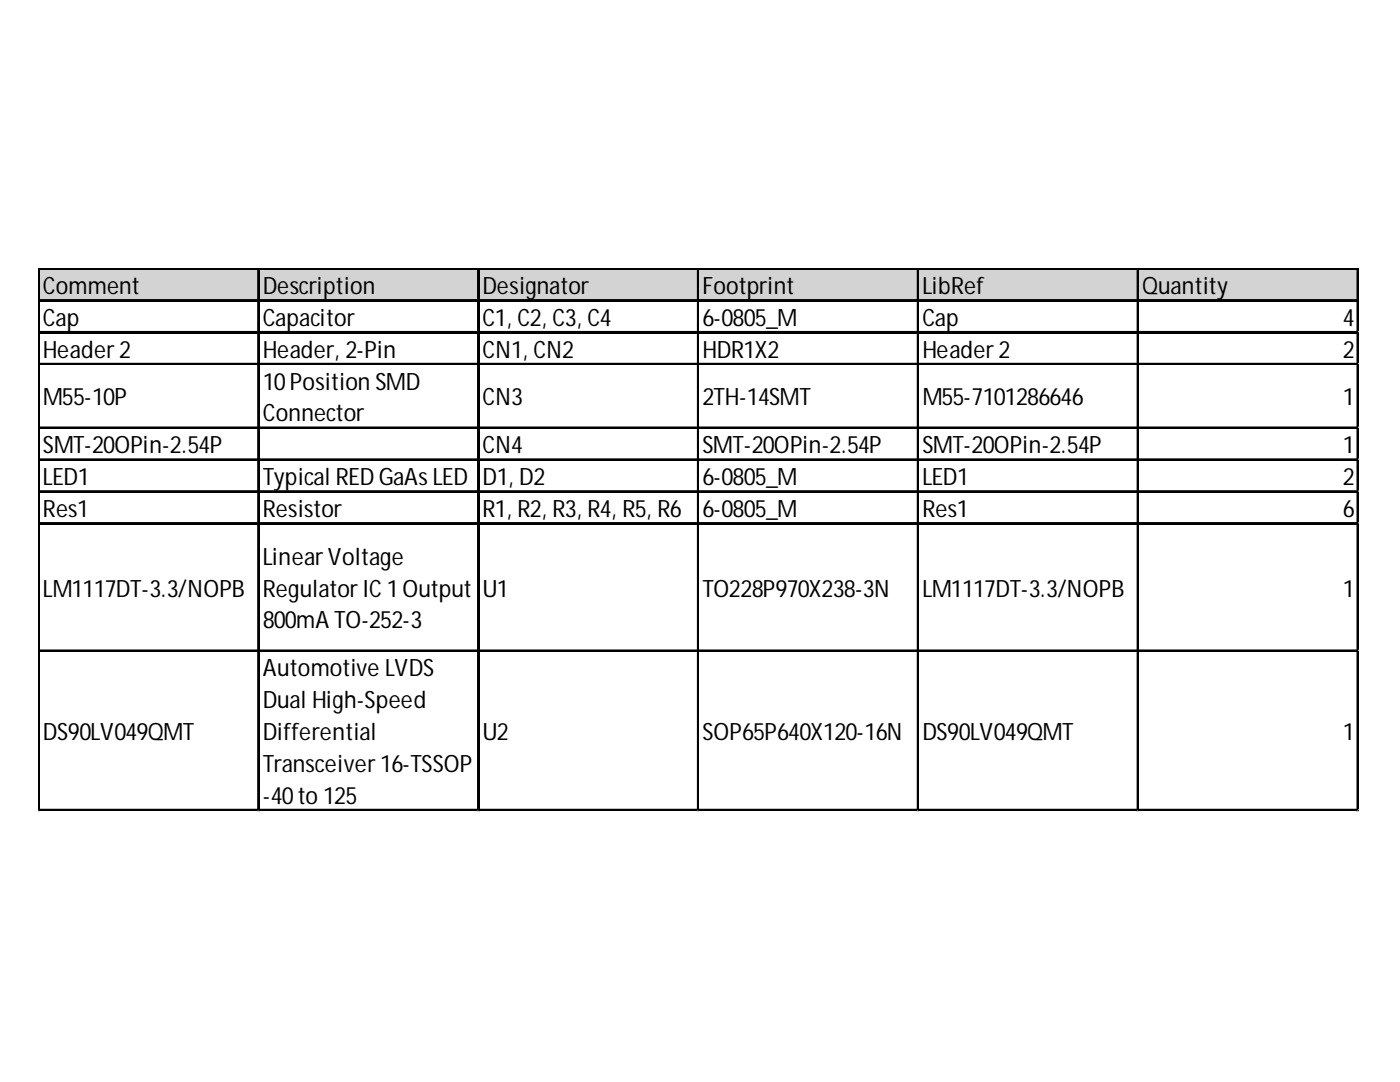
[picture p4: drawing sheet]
<svg xmlns="http://www.w3.org/2000/svg" width="279mm" height="216mm" viewBox="0 0 279 216" stroke-linecap="round" stroke-linejoin="round" font-family="sans-serif">
<defs><g id="words">
<g font-size="4.8">
<text x="8.6" y="58.7">Comment</text>
<text x="52.4" y="58.7">Description</text>
<text x="96.3" y="58.7">Designator</text>
<text x="140.2" y="58.7">Footprint</text>
<text x="184.1" y="58.7">LibRef</text>
<text x="228" y="58.7">Quantity</text>
<text x="8.6" y="65">Cap</text>
<text x="52.4" y="65">Capacitor</text>
<text x="96.3" y="65">C1, C2, C3, C4</text>
<text x="140.2" y="65">6-0805_M</text>
<text x="184.1" y="65">Cap</text>
<text x="268" y="65">4</text>
<text x="8.6" y="71.4">Header 2</text>
<text x="52.4" y="71.4">Header, 2-Pin</text>
<text x="96.3" y="71.4">CN1, CN2</text>
<text x="140.2" y="71.4">HDR1X2</text>
<text x="184.1" y="71.4">Header 2</text>
<text x="268" y="71.4">2</text>
<text x="52.4" y="77.7">10Position SMD</text>
<text x="8.6" y="80.9">M55-10P</text>
<text x="96.3" y="80.9">CN3</text>
<text x="140.2" y="80.9">2TH-14SMT</text>
<text x="184.1" y="80.9">M55-7101286646</text>
<text x="268" y="80.9">1</text>
<text x="52.4" y="84.1">Connector</text>
<text x="8.6" y="90.4">SMT-20OPin-2.54P</text>
<text x="96.3" y="90.4">CN4</text>
<text x="140.2" y="90.4">SMT-20OPin-2.54P</text>
<text x="184.1" y="90.4">SMT-20OPin-2.54P</text>
<text x="268" y="90.4">1</text>
<text x="8.6" y="96.8">LED1</text>
<text x="52.4" y="96.8">Typical RED GaAs LED</text>
<text x="96.3" y="96.8">D1, D2</text>
<text x="140.2" y="96.8">6-0805_M</text>
<text x="184.1" y="96.8">LED1</text>
<text x="268" y="96.8">2</text>
<text x="8.6" y="103.1">Res1</text>
<text x="52.4" y="103.1">Resistor</text>
<text x="96.3" y="103.1">R1, R2, R3, R4, R5, R6</text>
<text x="140.2" y="103.1">6-0805_M</text>
<text x="184.1" y="103.1">Res1</text>
<text x="268" y="103.1">6</text>
<text x="52.4" y="112.7">Linear Voltage</text>
<text x="8.6" y="119">LM1117DT-3.3/NOPB</text>
<text x="52.4" y="119">Regulator IC 1Output</text>
<text x="96.3" y="119">U1</text>
<text x="140.2" y="119">TO228P970X238-3N</text>
<text x="184.1" y="119">LM1117DT-3.3/NOPB</text>
<text x="268" y="119">1</text>
<text x="52.4" y="125.4">800mA TO-252-3</text>
<text x="52.4" y="134.9">Automotive LVDS</text>
<text x="52.4" y="141.3">Dual High-Speed</text>
<text x="8.6" y="147.6">DS90LV049QMT</text>
<text x="52.4" y="147.6">Differential</text>
<text x="96.3" y="147.6">U2</text>
<text x="140.2" y="147.6">SOP65P640X120-16N</text>
<text x="184.1" y="147.6">DS90LV049QMT</text>
<text x="268" y="147.6">1</text>
<text x="52.4" y="154">Transceiver 16-TSSOP</text>
<text x="52.4" y="160.4">-40to 125</text>
</g>
</g></defs>
<path d="M7.9 53.7h263.3v6.5h-263.3z" fill="#d3d3d3"/>
<g fill="none" stroke="#000" stroke-width=".32">
<path d="M7.6 53.5v108.4M7.8 53.5v108.4M7.9 53.5h263.3M7.9 53.6h263.3M7.9 59.8h263.3M7.9 60h263.3M51.5 53.8v108.1M51.6 53.8v108.1M95.4 53.8v108.1M95.5 53.8v108.1M139.2 53.8v108.1M139.4 53.8v108.1"/>
<path d="M183.1 53.8v108.1M183.3 53.8v108.1M227 53.8v108.1M227.2 53.8v108.1M270.9 53.8v108.1M7.9 66.2h263.3M7.9 66.4h263.3M7.9 72.5h263.3M7.9 72.7h263.3M7.9 85.3h263.3M7.9 85.4h263.3M7.9 91.6h263.3"/>
<path d="M7.9 91.8h263.3M7.9 98h263.3M7.9 98.1h263.3M7.9 104.3h263.3M7.9 104.5h263.3M7.9 129.8h263.3M7.9 129.9h263.3M7.9 161.5h263.3M7.9 161.7h263.3"/>
</g>
<path d="M271 53.8v108.1" fill="none" stroke="#000" stroke-width=".31"/>
<path d="M7.6 161.9h.1" fill="none" stroke="#d4d4d4" stroke-width=".32"/>
<path d="M7.6 161.9h.3z" fill="#d4d4d4"/>
<path d="M51.5 161.9h.1" fill="none" stroke="#d4d4d4" stroke-width=".32"/>
<path d="M51.5 161.9h.3z" fill="#d4d4d4"/>
<path d="M95.4 161.9h.1" fill="none" stroke="#d4d4d4" stroke-width=".32"/>
<path d="M95.4 161.9h.3z" fill="#d4d4d4"/>
<path d="M139.2 161.9h.1" fill="none" stroke="#d4d4d4" stroke-width=".32"/>
<path d="M139.2 161.9h.4z" fill="#d4d4d4"/>
<path d="M183.1 161.9h.1" fill="none" stroke="#d4d4d4" stroke-width=".32"/>
<path d="M183.1 161.9h.3z" fill="#d4d4d4"/>
<path d="M227 161.9h.1" fill="none" stroke="#d4d4d4" stroke-width=".32"/>
<path d="M227 161.9h.3z" fill="#d4d4d4"/>
<path d="M270.9 161.9h.1" fill="none" stroke="#d4d4d4" stroke-width=".32"/>
<path d="M270.9 161.9h.3z" fill="#d4d4d4"/>
<use href="#words"/>
</svg>
